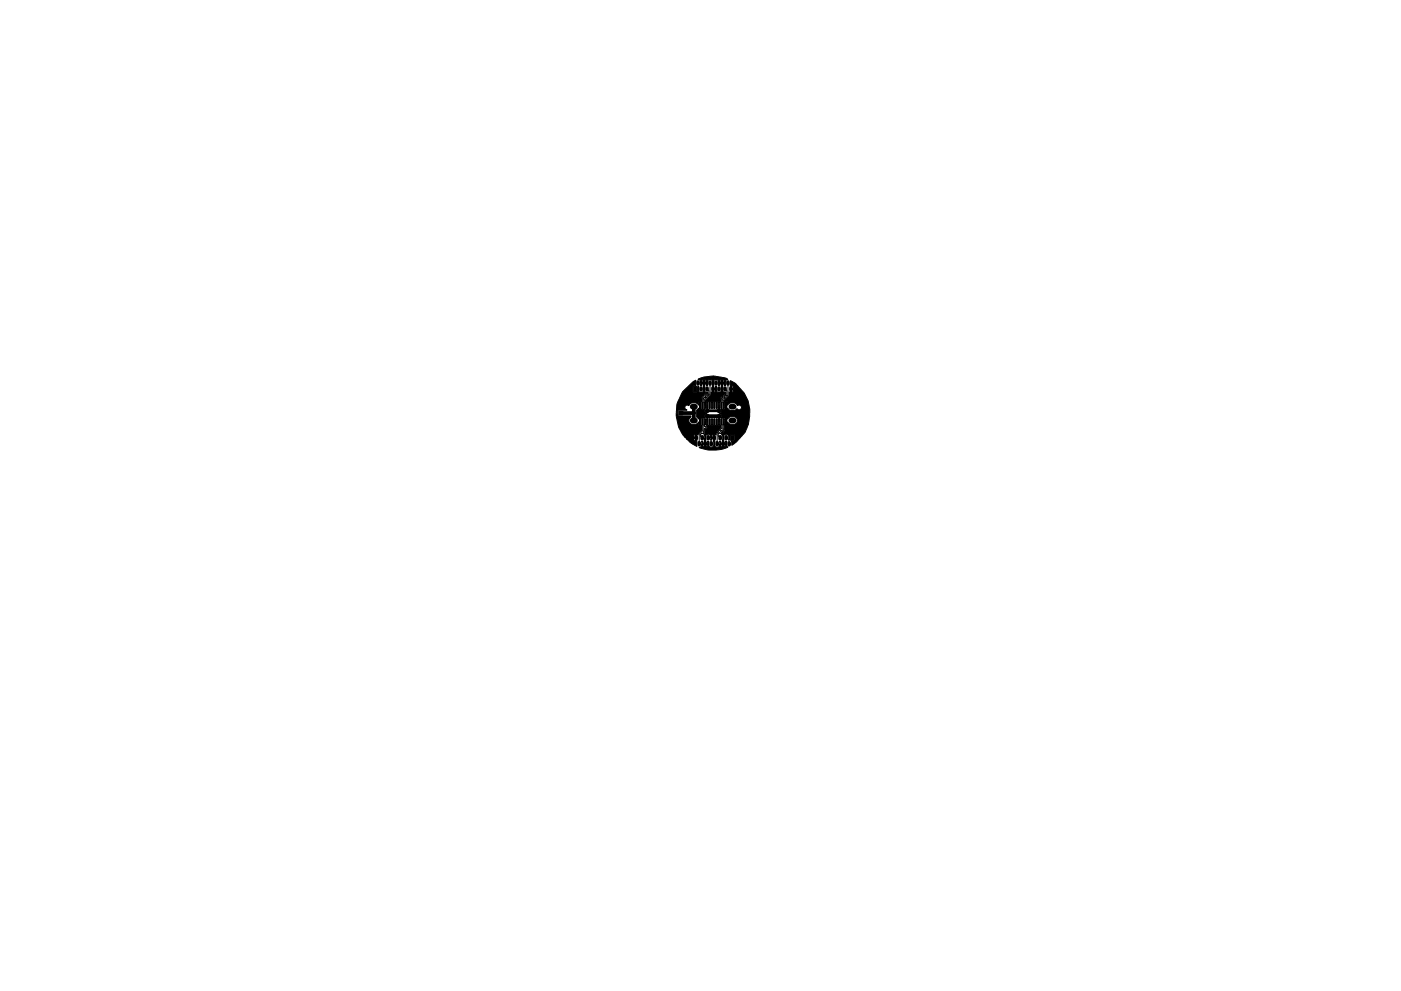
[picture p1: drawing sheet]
<svg xmlns="http://www.w3.org/2000/svg" width="297mm" height="210mm" viewBox="0 0 297 210" stroke-linecap="round" stroke-linejoin="round" font-family="sans-serif">
<g fill="#000" stroke="#000" stroke-width=".21">
<path d="M144.8 83.1l2.1-2.1 .6-.3v1.1l-.6 .2-.1 1 .2 .2h.8l.2-1.2h.1v.8a.55 .55 0 0 0 .7 .5l.4-.5-.1-1.4h-.4l.1 .4h-.3v-.7h1.3v-.2l-.4-.4v.6h-.3v-.6l-.3 .2-.1 .4h-.2l-.1-.4-.4-.2 1.3-.5a8.1 8.1 0 0 1 4.4 .2l.6 .3-.5 .3v1l-.2-.1v-.3h-.4v1.4a.63 .63 0 0 0 .7 .5v.4h-.5l-.2 .4a.38 .38 0 0 0-.4 .2 .38 .38 0 0 0 .1 .5v.4h-.2h-3.2v-.3l1.2-1.2 .1-.5 .5 .1 .4-.3v-.3h-.4v.6h-.3l.1-1.8h.2v.2v.7h.4v-.4h.3l-.1 .8a.55 .55 0 0 0 .7 .5l.4-.5-.1-1.4h-.4l.1 .4h-.3l.1-.7h1.2v-.1l-.4-.5v.6h-.3v-.6l-.3 .2-.1 .4-.1-.1a.55 .55 0 0 0-.5-.5 .55 .55 0 0 0-.6 .3v.7h-.2v-.5a.55 .55 0 0 0-.5-.5 .55 .55 0 0 0-.6 .3v1l-.3-.1 .1-.3h-.4l-.1 1.4a.63 .63 0 0 0 .8 .5l-.2 .3h-.1a.42 .42 0 0 0-.6 .4l-.4 .3 .1 .8-.3 .1v1.6h.9a.64 .64 0 0 0 .3 .9l-.4 .5 .1 .5h-.9v1.6h.3v.9l-.8 .8-.1 .2-.3-.1v2.6l-1.4-.8-.7-.8h1.5l.4 .5v-.6l-1.9 .1-.4-.4 2.3 .1v-.7l-.3 .2-.1 .4h-1.9l-.6-.7-.7-1.4-.5-2.5h.3l.2 .2 2.6-.1v.3a.8 .8 0 0 0-.4 .9 .8 .8 0 0 0 .7 .6l.9-.1 .4-.3 .1 .6 .1 .1v-1.6l-.2 .2-.4-.4v-1.5l.4-.4 .2 .2v-1.6l-.1 .1-.1 .7-.6-.5h-.7l-.5 .1-.3 .5a.52 .52 0 0 0-.8 .2 .52 .52 0 0 0 .4 .7h-1.8l-.1 1.1h-.3l.2-2.6zM143.9 87.2h.9v.9h-.9zM147 82h.7v1h-.7zM148.3 85.3h.3v1.3h-.3zM148.3 88.8h.3v1.3h-.3zM148.8 85.3h.3v1.3h-.3zM148.8 88.8h.3v1.3h-.3zM149.3 85.3h.3v1.3h-.3zM149.3 88.8h.3v1.3h-.3zM149.8 85.3h.3v1.3h-.3zM149.8 88.8h.3v1.3h-.3zM150.3 85.3h.3v1.3h-.3z"/>
<path d="M150.3 88.8h.3v1.3h-.3zM150.8 85.3h.3v1.3h-.3zM150.8 88.8h.3v1.3h-.3zM151.3 85.3h.3v1.3h-.3zM151.3 88.8h.3v1.3h-.3zM151.8 85.3h.3v1.3h-.3zM151.8 88.8h.3v1.3h-.3zM152.3 85.3h.3v1.3h-.3zM152.3 88.8h.3v1.3h-.3zM152.8 85.3h.3v1.3h-.3zM152.8 88.8h.3v1.3h-.3zM153.3 85.3h.3v1.3h-.3z"/>
<path d="M153.3 88.8h.3v1.3h-.3zM153.8 85.3h.3v1.3h-.3zM153.8 88.8h.3v1.3h-.3zM154.9 80.8l1 .5a8.5 8.5 0 0 1 2.7 3.7 7.6 7.6 0 0 1 .3 3.3 7.2 7.2 0 0 1-.9 3.3l-1.8 2.1-1 .7-.1-.8 .6-.2 .1-1-.3-.2h-.7l-.2 1.2h-.2l.1-.8a.55 .55 0 0 0-.9-.4l-.2 .4v1.4h.5l-.1-.3 .3-.1v.9l.2 .4-1.2 .4-1.3 .2-1.8-.1-1.7-.4 .4-.3 .1-.3h.2l.4 .5 .5-.2 .2-.4h-.5v.6h-.2v-.6l-.6 .1-.1-.7h.3v.3h.4v-.9h.2l.1 .2-.1 .7h.5l-.1-.3h.3l-.1 .7a.55 .55 0 0 0 .6 .5 .55 .55 0 0 0 .5-.5v-1.4h-.4v.4h-.3l.1-.7 .6 .1v-.7l-.3 .2-.1 .4h-.2a.55 .55 0 0 0-.3-.5 .55 .55 0 0 0-.6 0l-.2 .4v.5h-.2l-.1-.8 .2-.3-.1-.4 .1-.5 .4-.3-.1-.5h3.1v.4l-1 1.1-.1 .4-.3-.1v2.3a.55 .55 0 0 0 .5 .5 .55 .55 0 0 0 .6-.5h.2l.4 .5 .4-.1 .3-.4v-.1h-.5v.6h-.2v-.6l-.6 .1-.1-.7 .3-.1v.4h.4v-1.4l-.2-.4 .2-.5 .4-.2-.1-1.2h.7l.1-.8 .6 .5h.7a.8 .8 0 0 0 .8-.8 .8 .8 0 0 0-.8-.8l-.9 .1-.4 .4-.2-.2v1.6h-.3v-1.6h-.9l.1-.6-.4-.4 .3-.3 .1-.6h1.1l.2-.2 .6 .5h.7l.6-.4a.53 .53 0 0 0 .8 .1 .53 .53 0 0 0 0-.8l-.6 .1-.3-.4-.5-.2h-.7l-.6 .4-.1-.6-.1-.1v1.6h-.3v-1.6h-.3v-.2l1-1 .1-.8 .6 .1 .3-.5v-.1h-.4v.6h-.2v-.9h.6v-.4l-.4-.2v.6h-.2zM154.9 92.4h.7l-.1 1-.7-.1z"/>
<circle cx="144.4" cy="85.7" r=".4"/>
<circle cx="144.5" cy="89.4" r=".4"/>
<circle cx="145.3" cy="84" r=".4"/>
<circle cx="145.9" cy="91.1" r=".4"/>
<circle cx="146" cy="85.1" r=".4"/>
<circle cx="146.1" cy="82.7" r=".4"/>
<circle cx="146.3" cy="92.9" r=".4"/>
<circle cx="147.6" cy="91" r=".4"/>
<circle cx="148.3" cy="88.2" r=".4"/>
<circle cx="148.4" cy="83.9" r=".4"/>
<circle cx="149.9" cy="91.7" r=".4"/>
<circle cx="150" cy="87.1" r=".4"/>
<circle cx="150" cy="88.3" r=".4"/>
<circle cx="150.6" cy="84.6" r=".4"/>
<circle cx="151" cy="91.3" r=".4"/>
<circle cx="151.9" cy="84" r=".4"/>
<circle cx="152.1" cy="90.8" r=".4"/>
<circle cx="152.4" cy="87.1" r=".4"/>
<circle cx="152.5" cy="88.3" r=".4"/>
<circle cx="153.1" cy="83.5" r=".4"/>
<circle cx="154.3" cy="91.6" r=".4"/>
<circle cx="154.7" cy="84.8" r=".4"/>
<circle cx="155.4" cy="87.7" r=".4"/>
<circle cx="156.3" cy="82.7" r=".4"/>
<circle cx="156.7" cy="92.1" r=".4"/>
<circle cx="157.1" cy="84.7" r=".4"/>
<circle cx="157.2" cy="90.6" r=".4"/>
<circle cx="157.4" cy="87.9" r=".4"/>
</g>
<g fill="none" stroke="#000" stroke-width=".8">
<path d="M144.3 87.6h2.8M147.1 87.6v1.6M147.1 86.3v1.3M147.6 92.7v.4M148 81.1v.4M148.2 93.9v.4M148.6 82.3v.4M148.9 92.7v.4M149.3 81.1v.4M149.5 93.9v.4M149.9 82.3v.4M150 88.3h2.4"/>
<path d="M150.1 92.7v.4M150.5 81.1v.4M150.8 93.9v.4M151.2 82.3v.4M151.4 92.7v.4M151.8 81.1v.4M152 93.9v.4M152.4 82.3v.4M152.4 88.3h.1M152.7 92.7v.4M153.1 81.1v.4M153.3 93.9v.4"/>
<path d="M153.7 82.3v.4M154 92.7v.4M154.3 81.1v.4M154.6 93.9v.4M155 82.3v.4"/>
</g>
<path d="M146.9 86.3h.4M146.9 89.2h.4M155 86.3h.6M155 89.2h.6" fill="none" stroke="#000" stroke-width="1.2"/>
<g fill="none" stroke="#000" stroke-width=".21">
<path d="M148.7 91.9h.1M148.7 91.9l.3 .1M148.7 91.9l-.2 .3v.3l.4 .4M148.9 89.5l.2 1.8-.9 .8v2M149 92h.1M149.1 84.5h.1M149.1 84.5l-.2 1.5M149.5 89.5l-.2 .9 .4 .3-.4 .2-.1 .7 .1 .3-.3 .1M149.6 84.3h.1M149.6 84.1h.1M149.6 84.3l-.5-.1v.3M149.6 84.1v.2"/>
<path d="M149.9 82.5l.4 .4v.7l-.3 .2M150 83.8h.1M150 83.8l-.4-.1v.4M150.5 81.3v2.4l-1.2 1.2 .2 1.1M152.4 91.9h.1M152.4 91.9l.3 .1M152.4 91.9l-.1 .6 .4 .4M152.7 92h.1M152.8 91.4h.1M152.8 91.4l.2 .5-.3 .1M152.8 91.4l.4 .1M152.9 89.5l.2 1.3-1.1 1v2.3"/>
<path d="M153.1 84.7h.1M153.1 84.7l-.2 1.3M153.2 91.5h.1M153.5 89.5l-.2 1.5 .1 .4-.2 .1M153.6 84.4h.1M153.6 84.2h.1M153.6 84.4h-.5v.3M153.6 84.2v.2M153.7 82.5l.4 .4-.1 1.1M154 84h.1M154 84l-.4-.1v.3M154.3 81.3v2.6l-1 1.1 .2 1"/>
</g>
<path d="M149.9 86v1.1M149.9 88.3v1.2M149.9 87.1h.1M150 88.3h-.1M152.5 86v1.1M152.5 88.3v1.2M152.5 87.1h-.1M152.5 88.3h.1" fill="none" stroke="#000" stroke-width=".25"/>
<path d="M150 88.3h.1M150 87.1h2.4M152.4 87.1h.1" fill="none" stroke="#000" stroke-width=".6"/>
</svg>
